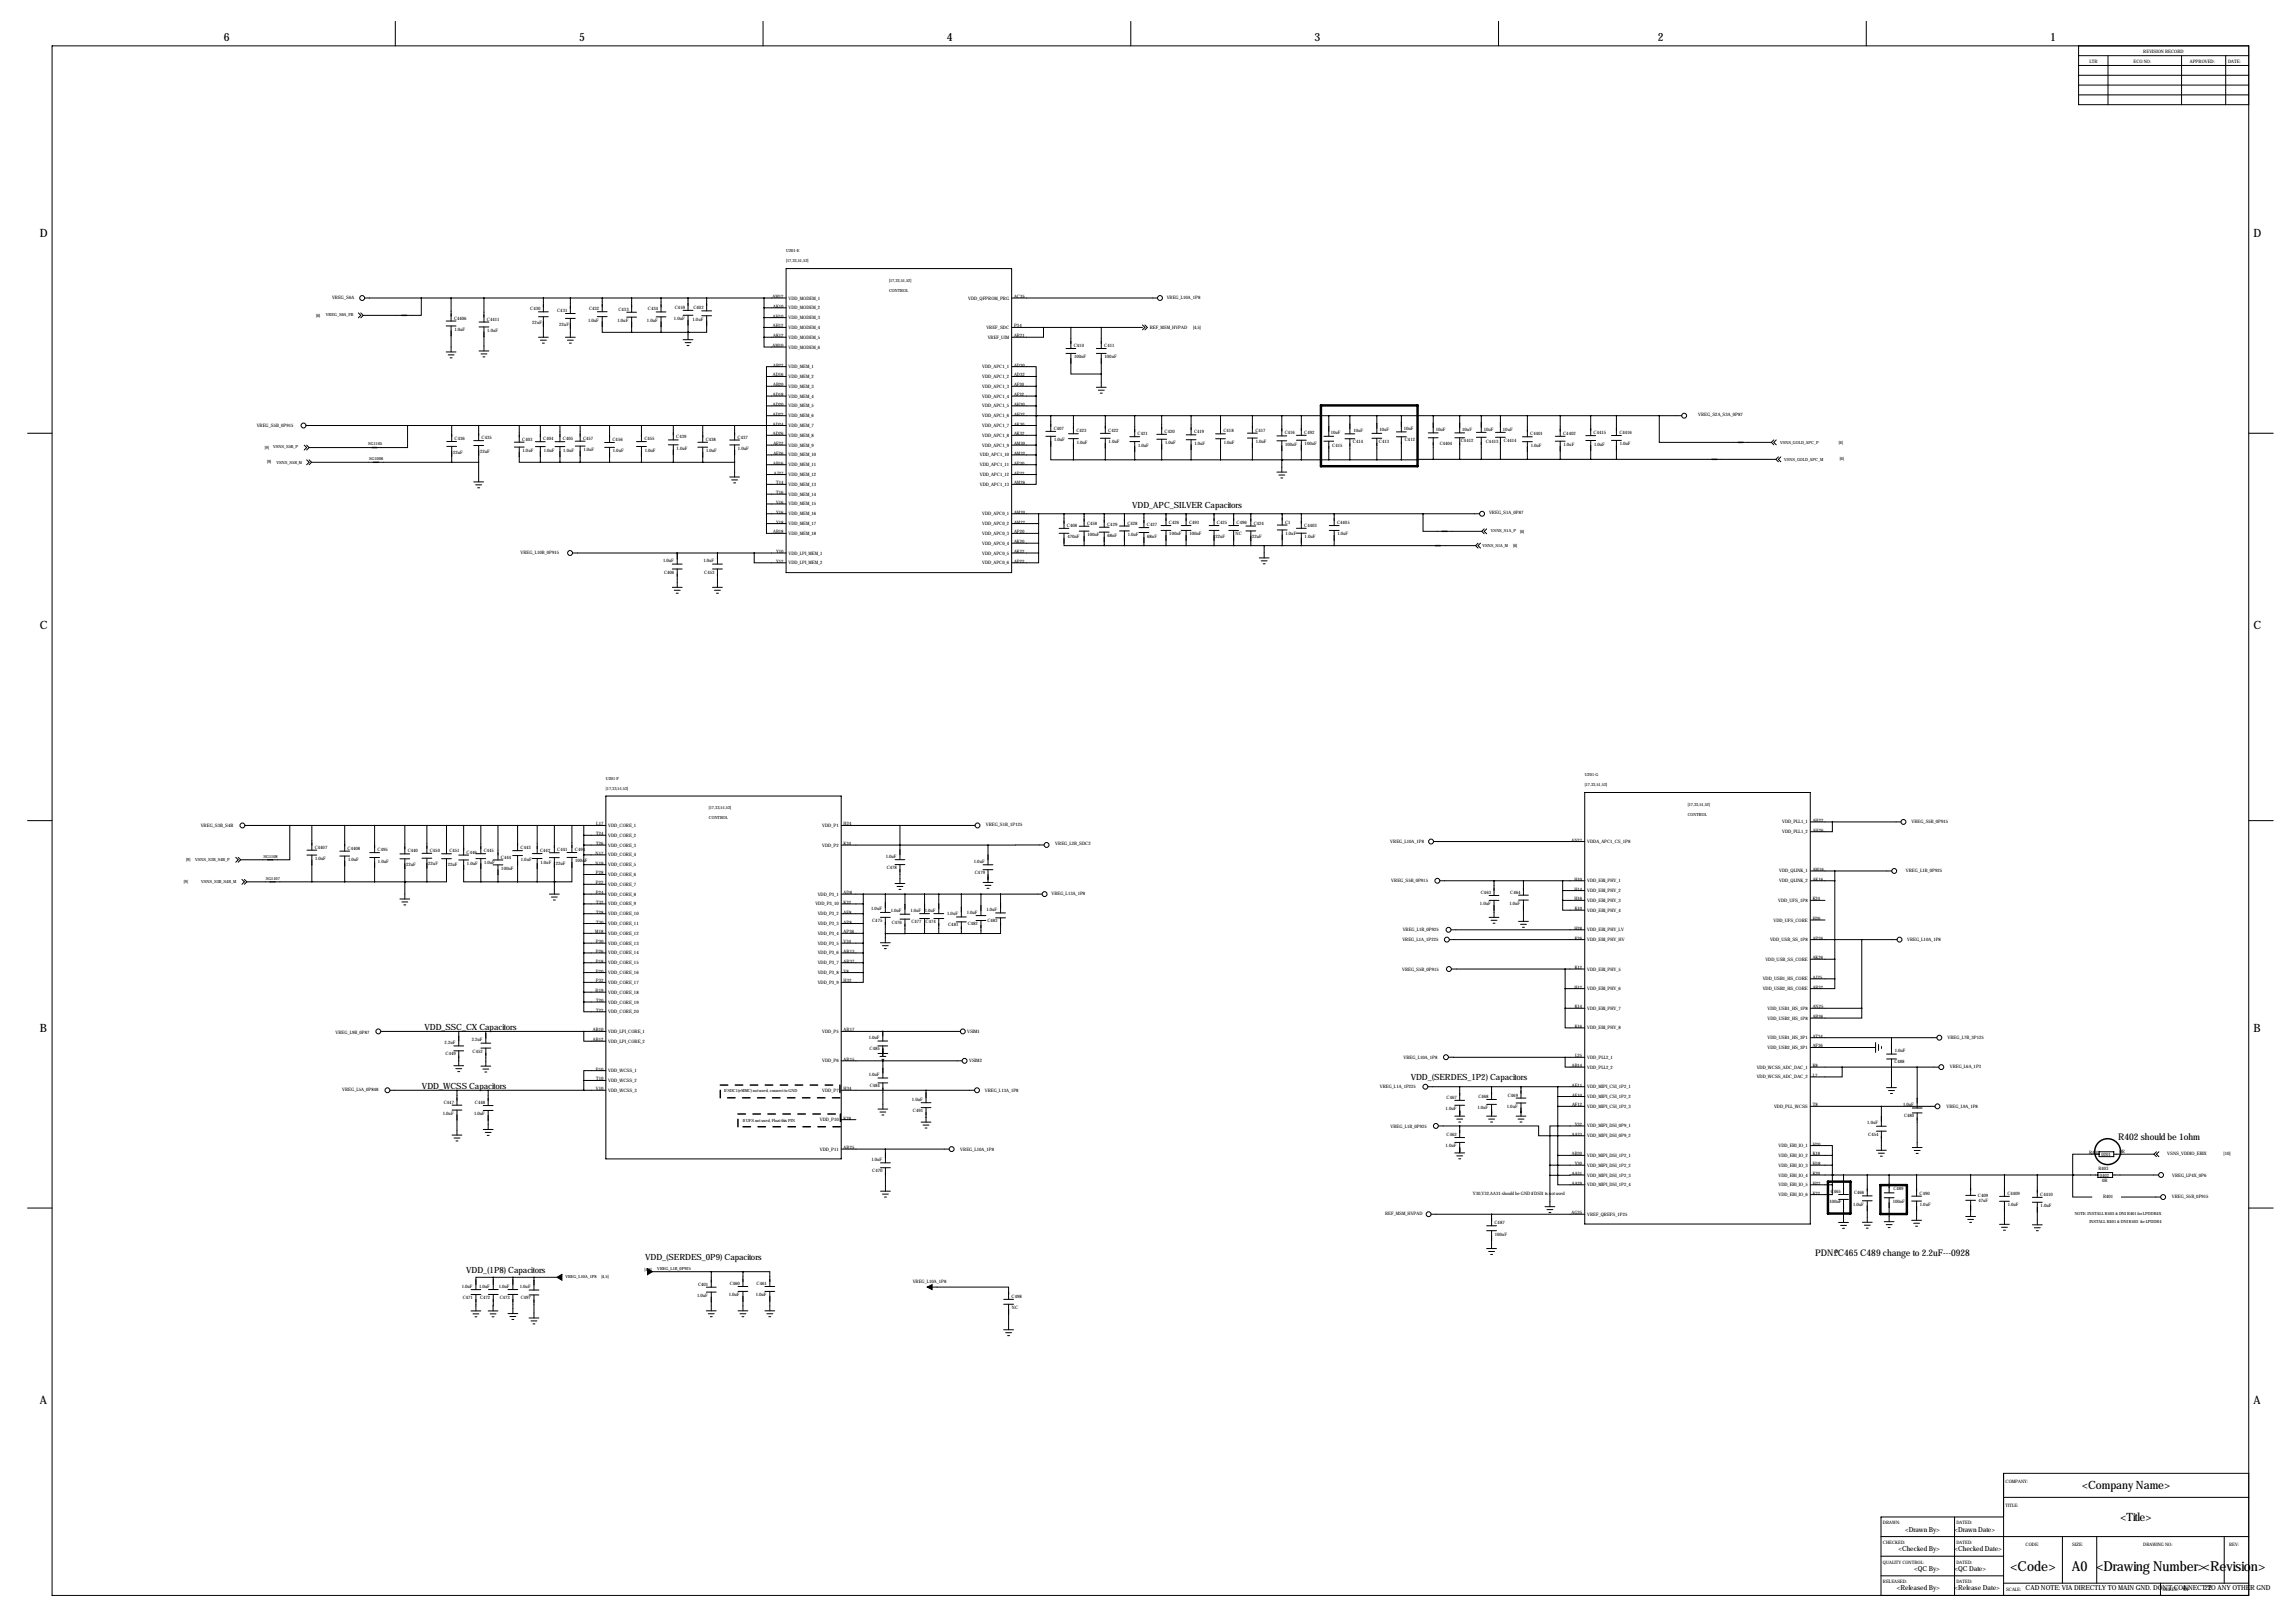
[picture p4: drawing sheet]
<svg xmlns="http://www.w3.org/2000/svg" width="1189mm" height="841mm" viewBox="0 0 1189 841" stroke-linecap="round" stroke-linejoin="round" font-family="sans-serif">
<defs><g id="words">
<g font-size="7.1">
<text x="1042" y="814">&lt;Code&gt;</text>
<text x="1073" y="814">A0 &lt;Drawing Number&gt;&lt;Revision&gt;</text>
</g>
<g font-size="5.9">
<text x="116" y="21">6</text>
<text x="300" y="21">5</text>
<text x="491" y="21">4</text>
<text x="681" y="21">3</text>
<text x="859" y="21">2</text>
<text x="1062" y="21">1</text>
<text x="21" y="123">D</text>
<text x="1167" y="123">D</text>
<text x="21" y="326">C</text>
<text x="1167" y="326">C</text>
<text x="21" y="534">B</text>
<text x="1167" y="534">B</text>
<text x="21" y="727">A</text>
<text x="1167" y="727">A</text>
<text x="1079" y="771">&lt;Company Name&gt;</text>
<text x="1098" y="788">&lt;Title&gt;</text>
</g>
<g font-size="4.7">
<text x="1097" y="591">R402 should be 1ohm</text>
<text x="940" y="650">PDN£ºC465 C489 change to 2.2uF---0928</text>
</g>
<g font-size="4.4">
<text x="586" y="263">VDD_APC_SILVER Capacitors</text>
<text x="220" y="533">VDD_SSC_CX Capacitors</text>
<text x="219" y="564">VDD_W</text>
<text x="233" y="564">CSS Capacitors</text>
<text x="731" y="560">VDD_(SERDES_1P2) Capacitors</text>
<text x="334" y="653">VDD_(SERDES_0P9) Capacitors</text>
<text x="241" y="659">VDD_(1P8) Capacitors</text>
</g>
<g font-size="3.6">
<text x="987" y="793">&lt;Drawn By&gt;</text>
<text x="1012" y="793">&lt;Drawn Date&gt;</text>
<text x="983" y="803">&lt;Checked By&gt;</text>
<text x="1012" y="803">&lt;Checked Date&gt;</text>
<text x="992" y="814">&lt;QC By&gt;</text>
<text x="1012" y="814">&lt;QC Date&gt;</text>
<text x="983" y="824">&lt;Released By&gt;</text>
<text x="1012" y="824">&lt;Release Date&gt;</text>
<text x="1049" y="824">CAD NOTE: VIA DIRECTLY TO MAIN GND. DON'T CONNECT TO ANY OTHER GND</text>
<text x="1131" y="824">4</text>
<text x="1142" y="824">22</text>
</g>
<g font-size="2.4">
<text x="1110" y="28">REVISION RECORD</text>
<text x="1082" y="33">LTR</text>
<text x="1105" y="33">ECO NO:</text>
<text x="1134" y="33">APPROVED:</text>
<text x="1154" y="33">DATE:</text>
<text x="172" y="155">VREG_S6A</text>
<text x="400" y="154">AM12</text>
<text x="408" y="155">VDD_MODEM_1</text>
<text x="502" y="155">VDD_QFPROM_PRG</text>
<text x="525" y="154">AC35</text>
<text x="604" y="155">VREG_L10A_1P8</text>
<text x="275" y="161">C430</text>
<text x="289" y="162">C431</text>
<text x="305" y="161">C432</text>
<text x="320" y="161">C433</text>
<text x="336" y="161">C434</text>
<text x="350" y="160">C459</text>
<text x="359" y="160">C402</text>
<text x="401" y="159">AK10</text>
<text x="408" y="160">VDD_MODEM_2</text>
<text x="235" y="166">C4406</text>
<text x="252" y="166">C4411</text>
<text x="276" y="168">22uF</text>
<text x="305" y="167">1.0uF</text>
<text x="320" y="167">1.0uF</text>
<text x="335" y="167">1.0uF</text>
<text x="349" y="166">1.0uF</text>
<text x="359" y="166">1.0uF</text>
<text x="400" y="165">AH10</text>
<text x="408" y="165">VDD_MODEM_3</text>
<text x="235" y="171">1.0uF</text>
<text x="252" y="172">1.0uF</text>
<text x="290" y="169">22uF</text>
<text x="400" y="170">AH12</text>
<text x="408" y="170">VDD_MODEM_4</text>
<text x="511" y="170">VREF_SDC</text>
<text x="525" y="170">P34</text>
<text x="596" y="170">REF_MSM_HVPAD</text>
<text x="618" y="170">[4,5]</text>
<text x="400" y="180">AM10</text>
<text x="401" y="175">AK12</text>
<text x="408" y="175">VDD_MODEM_5</text>
<text x="512" y="175">VREF_UIM</text>
<text x="525" y="175">AR21</text>
<text x="556" y="180">C410</text>
<text x="572" y="180">C411</text>
<text x="408" y="181">VDD_MODEM_6</text>
<text x="556" y="186">100nF</text>
<text x="572" y="186">100nF</text>
<text x="401" y="190">AB22</text>
<text x="408" y="191">VDD_MEM_1</text>
<text x="509" y="191">VDD_APC1_1</text>
<text x="525" y="190">AD30</text>
<text x="400" y="195">AD16</text>
<text x="408" y="196">VDD_MEM_2</text>
<text x="509" y="196">VDD_APC1_2</text>
<text x="525" y="195">AD32</text>
<text x="401" y="200">AB20</text>
<text x="408" y="201">VDD_MEM_3</text>
<text x="509" y="201">VDD_APC1_3</text>
<text x="525" y="200">AF30</text>
<text x="400" y="205">AD18</text>
<text x="408" y="206">VDD_MEM_4</text>
<text x="509" y="206">VDD_APC1_4</text>
<text x="525" y="205">AF32</text>
<text x="400" y="210">AD20</text>
<text x="400" y="215">AD22</text>
<text x="408" y="211">VDD_MEM_5</text>
<text x="509" y="211">VDD_APC1_5</text>
<text x="525" y="210">AH30</text>
<text x="525" y="215">AH32</text>
<text x="880" y="216">VREG_S2A_S3A_0P87</text>
<text x="133" y="221">VREG_S5B_0P915</text>
<text x="400" y="220">AD24</text>
<text x="408" y="216">VDD_MEM_6</text>
<text x="408" y="221">VDD_MEM_7</text>
<text x="509" y="216">VDD_APC1_6</text>
<text x="509" y="221">VDD_APC1_7</text>
<text x="525" y="220">AK30</text>
<text x="236" y="228">C436</text>
<text x="249" y="227">C435</text>
<text x="302" y="228">C457</text>
<text x="334" y="228">C455</text>
<text x="350" y="227">C439</text>
<text x="382" y="227">C437</text>
<text x="400" y="225">AD26</text>
<text x="408" y="226">VDD_MEM_8</text>
<text x="509" y="226">VDD_APC1_8</text>
<text x="525" y="225">AK32</text>
<text x="546" y="223">C407</text>
<text x="558" y="224">C423</text>
<text x="574" y="224">C422</text>
<text x="589" y="225">C421</text>
<text x="603" y="224">C420</text>
<text x="619" y="224">C419</text>
<text x="634" y="224">C418</text>
<text x="650" y="224">C417</text>
<text x="666" y="225">C416</text>
<text x="676" y="225">C492</text>
<text x="689" y="225">10uF</text>
<text x="701" y="224">10uF</text>
<text x="715" y="223">10uF</text>
<text x="727" y="223">10uF</text>
<text x="744" y="223">10uF</text>
<text x="757" y="223">10uF</text>
<text x="769" y="223">10uF</text>
<text x="779" y="223">10uF</text>
<text x="793" y="225">C4401</text>
<text x="810" y="225">C4402</text>
<text x="826" y="225">C4415</text>
<text x="839" y="225">C4416</text>
<text x="271" y="228">C403</text>
<text x="281" y="228">C404</text>
<text x="282" y="234">1.0uF</text>
<text x="292" y="228">C405</text>
<text x="292" y="234">1.0uF</text>
<text x="302" y="234">1.0uF</text>
<text x="317" y="228">C456</text>
<text x="334" y="234">1.0uF</text>
<text x="351" y="233">1.0uF</text>
<text x="366" y="228">C438</text>
<text x="382" y="233">1.0uF</text>
<text x="401" y="231">AF22</text>
<text x="408" y="231">VDD_MEM_9</text>
<text x="509" y="231">VDD_APC1_9</text>
<text x="525" y="231">AM30</text>
<text x="546" y="229">1.0uF</text>
<text x="558" y="230">1.0uF</text>
<text x="574" y="230">1.0uF</text>
<text x="590" y="231">1.0uF</text>
<text x="604" y="230">1.0uF</text>
<text x="619" y="230">1.0uF</text>
<text x="634" y="230">1.0uF</text>
<text x="650" y="230">1.0uF</text>
<text x="666" y="231">100nF</text>
<text x="676" y="231">100nF</text>
<text x="690" y="231">C415</text>
<text x="701" y="230">C414</text>
<text x="714" y="230">C413</text>
<text x="728" y="229">C412</text>
<text x="746" y="231">C4404</text>
<text x="757" y="229">C4412</text>
<text x="770" y="229">C4413</text>
<text x="779" y="229">C4414</text>
<text x="793" y="231">1.0uF</text>
<text x="810" y="231">1.0uF</text>
<text x="826" y="231">1.0uF</text>
<text x="839" y="231">1.0uF</text>
<text x="235" y="235">22uF</text>
<text x="249" y="234">22uF</text>
<text x="271" y="234">1.0uF</text>
<text x="318" y="234">1.0uF</text>
<text x="366" y="234">1.0uF</text>
<text x="401" y="236">AF26</text>
<text x="408" y="236">VDD_MEM_10</text>
<text x="508" y="236">VDD_APC1_10</text>
<text x="525" y="236">AM32</text>
<text x="401" y="241">AB16</text>
<text x="401" y="246">AJ27</text>
<text x="408" y="242">VDD_MEM_11</text>
<text x="508" y="242">VDD_APC1_11</text>
<text x="525" y="241">AP30</text>
<text x="525" y="246">AP32</text>
<text x="402" y="251">T14</text>
<text x="408" y="247">VDD_MEM_12</text>
<text x="408" y="252">VDD_MEM_13</text>
<text x="508" y="247">VDD_APC1_12</text>
<text x="508" y="252">VDD_APC1_13</text>
<text x="525" y="251">AM26</text>
<text x="402" y="256">T16</text>
<text x="408" y="257">VDD_MEM_14</text>
<text x="402" y="261">V16</text>
<text x="408" y="262">VDD_MEM_15</text>
<text x="402" y="266">Y16</text>
<text x="408" y="267">VDD_MEM_16</text>
<text x="509" y="267">VDD_APC0_1</text>
<text x="525" y="266">AM20</text>
<text x="771" y="266">VREG_S1A_0P87</text>
<text x="402" y="271">Y18</text>
<text x="408" y="272">VDD_MEM_17</text>
<text x="509" y="272">VDD_APC0_2</text>
<text x="525" y="271">AM22</text>
<text x="553" y="273">C408</text>
<text x="563" y="272">C458</text>
<text x="574" y="272">C429</text>
<text x="584" y="272">C428</text>
<text x="594" y="273">C427</text>
<text x="606" y="271">C426</text>
<text x="616" y="271">C493</text>
<text x="630" y="271">C425</text>
<text x="641" y="271">C496</text>
<text x="649" y="272">C424</text>
<text x="666" y="271">C1</text>
<text x="676" y="273">C4403</text>
<text x="693" y="271">C4405</text>
<text x="401" y="276">AB18</text>
<text x="408" y="277">VDD_MEM_18</text>
<text x="509" y="277">VDD_APC0_3</text>
<text x="525" y="276">AP20</text>
<text x="525" y="281">AK20</text>
<text x="553" y="279">470nF</text>
<text x="563" y="278">100nF</text>
<text x="574" y="278">68nF</text>
<text x="584" y="278">1.0uF</text>
<text x="594" y="278">68nF</text>
<text x="606" y="277">100nF</text>
<text x="616" y="277">100nF</text>
<text x="630" y="278">22uF</text>
<text x="640" y="277">NC</text>
<text x="649" y="279">22uF</text>
<text x="666" y="277">1.0uF</text>
<text x="676" y="279">1.0uF</text>
<text x="693" y="277">1.0uF</text>
<text x="270" y="287">VREG_L10B_0P915</text>
<text x="402" y="286">Y10</text>
<text x="408" y="287">VDD_LPI_MEM_1</text>
<text x="509" y="282">VDD_APC0_4</text>
<text x="509" y="287">VDD_APC0_5</text>
<text x="525" y="286">AK22</text>
<text x="344" y="291">1.0uF</text>
<text x="364" y="291">1.0uF</text>
<text x="402" y="292">Y12</text>
<text x="408" y="292">VDD_LPI_MEM_2</text>
<text x="509" y="292">VDD_APC0_6</text>
<text x="525" y="292">AP22</text>
<text x="344" y="297">C406</text>
<text x="365" y="297">C453</text>
<text x="939" y="426">AH22</text>
<text x="104" y="428">VREG_S3B_S4B</text>
<text x="309" y="428">L17</text>
<text x="315" y="428">VDD_CORE_1</text>
<text x="426" y="428">VDD_P1</text>
<text x="437" y="428">H24</text>
<text x="511" y="428">VREG_S1B_1P125</text>
<text x="923" y="427">VDD_PLL1_1</text>
<text x="923" y="432">VDD_PLL1_2</text>
<text x="939" y="431">AH26</text>
<text x="990" y="426">VREG_S5B_0P915</text>
<text x="309" y="433">T24</text>
<text x="309" y="438">T26</text>
<text x="315" y="433">VDD_CORE_2</text>
<text x="437" y="438">K34</text>
<text x="547" y="438">VREG_L2B_SDC2</text>
<text x="720" y="437">VREG_L10A_1P8</text>
<text x="814" y="436">AN27</text>
<text x="822" y="437">VDDA_APC1_CS_1P8</text>
<text x="163" y="440">C4407</text>
<text x="180" y="440">C4408</text>
<text x="196" y="441">C495</text>
<text x="211" y="442">C440</text>
<text x="223" y="441">C450</text>
<text x="233" y="441">C451</text>
<text x="242" y="442">C446</text>
<text x="251" y="441">C445</text>
<text x="270" y="440">C443</text>
<text x="280" y="441">C442</text>
<text x="289" y="441">C441</text>
<text x="298" y="441">C494</text>
<text x="308" y="443">N17</text>
<text x="315" y="439">VDD_CORE_3</text>
<text x="315" y="444">VDD_CORE_4</text>
<text x="426" y="439">VDD_P2</text>
<text x="163" y="446">1.0uF</text>
<text x="180" y="446">1.0uF</text>
<text x="196" y="447">1.0uF</text>
<text x="210" y="449">22uF</text>
<text x="222" y="448">22uF</text>
<text x="232" y="448">22uF</text>
<text x="242" y="448">1.0uF</text>
<text x="251" y="447">1.0uF</text>
<text x="259" y="445">C444</text>
<text x="270" y="446">1.0uF</text>
<text x="280" y="447">1.0uF</text>
<text x="288" y="448">22uF</text>
<text x="298" y="447">100nF</text>
<text x="308" y="448">N19</text>
<text x="315" y="449">VDD_CORE_5</text>
<text x="459" y="444">1.0uF</text>
<text x="505" y="447">1.0uF</text>
<text x="260" y="451">100nF</text>
<text x="309" y="453">P28</text>
<text x="315" y="454">VDD_CORE_6</text>
<text x="459" y="450">C478</text>
<text x="505" y="453">C479</text>
<text x="922" y="452">VDD_QLINK_1</text>
<text x="939" y="451">AM16</text>
<text x="987" y="452">VREG_L1B_0P925</text>
<text x="309" y="458">P22</text>
<text x="315" y="459">VDD_CORE_7</text>
<text x="721" y="457">VREG_S5B_0P915</text>
<text x="816" y="456">H10</text>
<text x="816" y="461">H14</text>
<text x="822" y="457">VDD_EBI_PHY_1</text>
<text x="922" y="457">VDD_QLINK_2</text>
<text x="939" y="456">AK16</text>
<text x="309" y="463">P24</text>
<text x="315" y="464">VDD_CORE_8</text>
<text x="424" y="464">VDD_P3_1</text>
<text x="437" y="463">AD8</text>
<text x="545" y="464">VREG_L13A_1P8</text>
<text x="767" y="463">C463</text>
<text x="782" y="463">C464</text>
<text x="816" y="466">H16</text>
<text x="822" y="462">VDD_EBI_PHY_2</text>
<text x="822" y="467">VDD_EBI_PHY_3</text>
<text x="921" y="467">VDD_UFS_1P8</text>
<text x="939" y="466">K24</text>
<text x="309" y="468">T32</text>
<text x="309" y="473">T28</text>
<text x="315" y="469">VDD_CORE_9</text>
<text x="422" y="469">VDD_P3_10</text>
<text x="437" y="468">K32</text>
<text x="437" y="473">AF8</text>
<text x="451" y="472">1.0uF</text>
<text x="461" y="473">1.0uF</text>
<text x="472" y="472">1.0uF</text>
<text x="479" y="472">1.0uF</text>
<text x="491" y="474">1.0uF</text>
<text x="501" y="473">1.0uF</text>
<text x="511" y="472">1.0uF</text>
<text x="767" y="469">1.0uF</text>
<text x="782" y="469">1.0uF</text>
<text x="816" y="471">K10</text>
<text x="822" y="472">VDD_EBI_PHY_4</text>
<text x="309" y="478">T30</text>
<text x="315" y="474">VDD_CORE_10</text>
<text x="315" y="479">VDD_CORE_11</text>
<text x="424" y="474">VDD_P3_2</text>
<text x="424" y="479">VDD_P3_3</text>
<text x="437" y="478">AP8</text>
<text x="452" y="478">C475</text>
<text x="462" y="478">C476</text>
<text x="472" y="478">C477</text>
<text x="479" y="478">C474</text>
<text x="491" y="480">C481</text>
<text x="501" y="479">C482</text>
<text x="511" y="478">C483</text>
<text x="919" y="477">VDD_UFS_CORE</text>
<text x="939" y="477">H26</text>
<text x="308" y="483">M18</text>
<text x="315" y="484">VDD_CORE_12</text>
<text x="424" y="484">VDD_P3_4</text>
<text x="437" y="483">AP36</text>
<text x="727" y="482">VREG_L1B_0P925</text>
<text x="816" y="482">H28</text>
<text x="822" y="482">VDD_EBI_PHY_LV</text>
<text x="309" y="489">P30</text>
<text x="315" y="489">VDD_CORE_13</text>
<text x="424" y="489">VDD_P3_5</text>
<text x="437" y="489">V34</text>
<text x="726" y="488">VREG_L1A_1P225</text>
<text x="816" y="487">K26</text>
<text x="822" y="487">VDD_EBI_PHY_HV</text>
<text x="917" y="487">VDD_USB_SS_1P8</text>
<text x="939" y="487">AP26</text>
<text x="988" y="487">VREG_L10A_1P8</text>
<text x="309" y="494">P26</text>
<text x="315" y="494">VDD_CORE_14</text>
<text x="424" y="494">VDD_P3_6</text>
<text x="437" y="494">AR13</text>
<text x="914" y="498">VDD_USB_SS_CORE</text>
<text x="939" y="497">AK26</text>
<text x="309" y="499">P18</text>
<text x="309" y="504">P20</text>
<text x="315" y="499">VDD_CORE_15</text>
<text x="424" y="499">VDD_P3_7</text>
<text x="437" y="499">AR37</text>
<text x="437" y="504">Y8</text>
<text x="726" y="503">VREG_S5B_0P915</text>
<text x="816" y="502">K12</text>
<text x="822" y="503">VDD_EBI_PHY_5</text>
<text x="309" y="509">P32</text>
<text x="315" y="505">VDD_CORE_16</text>
<text x="315" y="510">VDD_CORE_17</text>
<text x="424" y="505">VDD_P3_8</text>
<text x="424" y="510">VDD_P3_9</text>
<text x="437" y="509">H32</text>
<text x="913" y="508">VDD_USB1_HS_CORE</text>
<text x="939" y="507">AJ25</text>
<text x="308" y="514">R19</text>
<text x="315" y="515">VDD_CORE_18</text>
<text x="816" y="512">H12</text>
<text x="822" y="513">VDD_EBI_PHY_6</text>
<text x="913" y="513">VDD_USB2_HS_CORE</text>
<text x="939" y="512">AB32</text>
<text x="309" y="519">T20</text>
<text x="315" y="520">VDD_CORE_19</text>
<text x="309" y="524">T22</text>
<text x="315" y="525">VDD_CORE_20</text>
<text x="816" y="522">K14</text>
<text x="822" y="523">VDD_EBI_PHY_7</text>
<text x="916" y="523">VDD_USB1_HS_1P8</text>
<text x="939" y="522">AN25</text>
<text x="939" y="527">AB36</text>
<text x="816" y="532">K16</text>
<text x="822" y="533">VDD_EBI_PHY_8</text>
<text x="916" y="528">VDD_USB2_HS_1P8</text>
<text x="174" y="535">VREG_L9B_0P87</text>
<text x="244" y="539">2.2uF</text>
<text x="307" y="534">AB10</text>
<text x="307" y="539">AB12</text>
<text x="315" y="535">VDD_LPI_CORE_1</text>
<text x="426" y="535">VDD_P5</text>
<text x="437" y="534">AR17</text>
<text x="450" y="538">1.0uF</text>
<text x="501" y="535">VSIM1</text>
<text x="916" y="538">VDD_USB1_HS_3P1</text>
<text x="939" y="537">AT34</text>
<text x="1009" y="538">VREG_L7B_3P125</text>
<text x="230" y="541">2.2uF</text>
<text x="245" y="545">C452</text>
<text x="315" y="540">VDD_LPI_CORE_2</text>
<text x="450" y="544">C485</text>
<text x="916" y="543">VDD_USB2_HS_3P1</text>
<text x="939" y="543">AF36</text>
<text x="982" y="545">1.0uF</text>
<text x="231" y="547">C449</text>
<text x="426" y="550">VDD_P6</text>
<text x="437" y="549">AR15</text>
<text x="502" y="550">VSIM2</text>
<text x="727" y="549">VREG_L10A_1P8</text>
<text x="816" y="548">L25</text>
<text x="822" y="548">VDD_PLL2_1</text>
<text x="981" y="551">C488</text>
<text x="309" y="555">P10</text>
<text x="315" y="555">VDD_W</text>
<text x="323" y="555">CSS_1</text>
<text x="450" y="557">1.0uF</text>
<text x="814" y="553">AB14</text>
<text x="822" y="554">VDD_PLL2_2</text>
<text x="910" y="554">VDD_W</text>
<text x="918" y="554">CSS_ADC_DAC_1</text>
<text x="939" y="553">K8</text>
<text x="939" y="558">L7</text>
<text x="1010" y="553">VREG_L6A_1P3</text>
<text x="309" y="560">T10</text>
<text x="315" y="560">VDD_W</text>
<text x="323" y="560">CSS_2</text>
<text x="451" y="563">C484</text>
<text x="715" y="564">VREG_L1A_1P225</text>
<text x="814" y="563">AE11</text>
<text x="822" y="564">VDD_MIPI_CSI_1P2_1</text>
<text x="910" y="559">VDD_W</text>
<text x="918" y="559">CSS_ADC_DAC_2</text>
<text x="177" y="565">VREG_L5A_0P848</text>
<text x="309" y="565">V10</text>
<text x="315" y="566">VDD_W</text>
<text x="323" y="566">CSS_3</text>
<text x="426" y="566">VDD_P7</text>
<text x="437" y="565">H34</text>
<text x="510" y="566">VREG_L13A_1P8</text>
<text x="749" y="569">C467</text>
<text x="766" y="569">C468</text>
<text x="781" y="568">C469</text>
<text x="814" y="568">AF10</text>
<text x="822" y="569">VDD_MIPI_CSI_1P2_2</text>
<text x="230" y="572">C447</text>
<text x="246" y="572">C448</text>
<text x="472" y="570">1.0uF</text>
<text x="749" y="575">1.0uF</text>
<text x="765" y="575">1.0uF</text>
<text x="781" y="574">1.0uF</text>
<text x="814" y="573">AF12</text>
<text x="822" y="574">VDD_MIPI_CSI_1P2_3</text>
<text x="919" y="574">VDD_PLL_W</text>
<text x="932" y="574">CSS</text>
<text x="939" y="573">T8</text>
<text x="986" y="573">1.0uF</text>
<text x="1008" y="574">VREG_L9A_1P8</text>
<text x="229" y="578">1.0uF</text>
<text x="246" y="578">1.0uF</text>
<text x="425" y="581">VDD_P10</text>
<text x="437" y="580">K28</text>
<text x="473" y="576">C491</text>
<text x="986" y="579">C480</text>
<text x="720" y="584">VREG_L1B_0P925</text>
<text x="816" y="583">Y32</text>
<text x="822" y="584">VDD_MIPI_DSI_0P9_1</text>
<text x="967" y="582">1.0uF</text>
<text x="749" y="588">C462</text>
<text x="814" y="588">AA33</text>
<text x="822" y="589">VDD_MIPI_DSI_0P9_2</text>
<text x="939" y="593">H20</text>
<text x="968" y="588">C454</text>
<text x="425" y="596">VDD_P11</text>
<text x="437" y="595">AR25</text>
<text x="497" y="596">VREG_L10A_1P8</text>
<text x="749" y="594">1.0uF</text>
<text x="814" y="598">AB30</text>
<text x="822" y="599">VDD_MIPI_DSI_1P2_1</text>
<text x="921" y="594">VDD_EBI_IO_1</text>
<text x="921" y="599">VDD_EBI_IO_2</text>
<text x="939" y="598">K18</text>
<text x="1082" y="598">R402</text>
<text x="1089" y="599">0201</text>
<text x="1098" y="597">0R</text>
<text x="1123" y="598">VSNS_VDDIO_EBIX</text>
<text x="1152" y="598">[10]</text>
<text x="451" y="601">1.0uF</text>
<text x="816" y="604">Y30</text>
<text x="822" y="604">VDD_MIPI_DSI_1P2_2</text>
<text x="921" y="604">VDD_EBI_IO_3</text>
<text x="939" y="604">H18</text>
<text x="452" y="607">C470</text>
<text x="814" y="609">AA31</text>
<text x="822" y="609">VDD_MIPI_DSI_1P2_3</text>
<text x="921" y="609">VDD_EBI_IO_4</text>
<text x="939" y="609">K20</text>
<text x="1087" y="606">R403</text>
<text x="1125" y="610">VREG_LP4X_0P6</text>
<text x="814" y="614">AA29</text>
<text x="822" y="614">VDD_MIPI_DSI_1P2_4</text>
<text x="921" y="614">VDD_EBI_IO_5</text>
<text x="939" y="614">H22</text>
<text x="948" y="618">C465</text>
<text x="981" y="617">C489</text>
<text x="1089" y="612">0R</text>
<text x="763" y="619">Y30,Y32,AA31 should be GND if DSI1 is not used</text>
<text x="921" y="620">VDD_EBI_IO_6</text>
<text x="939" y="619">K22</text>
<text x="948" y="623">100nF</text>
<text x="960" y="619">C466</text>
<text x="980" y="623">100nF</text>
<text x="994" y="619">C490</text>
<text x="1025" y="620">C409</text>
<text x="1025" y="623">47uF</text>
<text x="1040" y="619">C4409</text>
<text x="1057" y="619">C4410</text>
<text x="1089" y="620">R401</text>
<text x="1125" y="621">VREG_S5B_0P915</text>
<text x="717" y="629">REF_MSM_HVPAD</text>
<text x="814" y="629">AG35</text>
<text x="822" y="630">VREF_QREFS_1P25</text>
<text x="960" y="625">1.0uF</text>
<text x="995" y="625">1.0uF</text>
<text x="1040" y="625">1.0uF</text>
<text x="1057" y="625">1.0uF</text>
<text x="774" y="634">C487</text>
<text x="774" y="640">100nF</text>
<text x="362" y="666">C401</text>
<text x="378" y="666">C460</text>
<text x="392" y="666">C461</text>
<text x="473" y="665">VREG_L10A_1P8</text>
<text x="239" y="667">1.0uF</text>
<text x="248" y="667">1.0uF</text>
<text x="258" y="667">1.0uF</text>
<text x="269" y="667">1.0uF</text>
<text x="361" y="672">1.0uF</text>
<text x="378" y="672">1.0uF</text>
<text x="391" y="672">1.0uF</text>
<text x="240" y="673">C471</text>
<text x="249" y="673">C472</text>
<text x="259" y="673">C473</text>
<text x="270" y="673">C497</text>
<text x="524" y="672">C498</text>
<text x="524" y="678">NC</text>
<text x="1039" y="768">COMPANY:</text>
<text x="1039" y="781">TITLE:</text>
<text x="975" y="790">DRAW</text>
<text x="982" y="790">N:</text>
<text x="1014" y="790">DATED:</text>
<text x="975" y="800">CHECKED:</text>
<text x="1014" y="800">DATED:</text>
<text x="1049" y="801">CODE:</text>
<text x="1073" y="801">SIZE:</text>
<text x="1110" y="801">DRAW</text>
<text x="1117" y="801">ING NO:</text>
<text x="1155" y="801">REV:</text>
<text x="975" y="810">QUALITY CONTROL:</text>
<text x="1014" y="810">DATED:</text>
<text x="975" y="820">RELEASED:</text>
<text x="1014" y="820">DATED:</text>
<text x="1039" y="824">SCALE:</text>
<text x="1120" y="824">SHEET:</text>
<text x="1131" y="824">OF</text>
</g>
<text font-size="2.3" x="1088" y="610">0402</text>
<g font-size="2.2">
<text x="407" y="131">U201-E</text>
<text x="407" y="136">[17,33,51,52]</text>
<text x="461" y="146">[17,33,51,52]</text>
<text x="461" y="151">CONTROL</text>
<text x="164" y="164">[6]</text>
<text x="169" y="164">VREG_S6A_FB</text>
<text x="137" y="232">[9]</text>
<text x="141" y="232">VSNS_S5B_P</text>
<text x="191" y="230">SG1105</text>
<text x="922" y="230">VSNS_GOLD_APC_P</text>
<text x="953" y="230">[6]</text>
<text x="191" y="238">SG1006</text>
<text x="924" y="239">VSNS_GOLD_APC_M</text>
<text x="953" y="238">[6]</text>
<text x="138" y="240">[9]</text>
<text x="143" y="240">VSNS_S5B_M</text>
<text x="772" y="276">VSNS_S1A_P</text>
<text x="787" y="276">[6]</text>
<text x="768" y="284">VSNS_S1A_M</text>
<text x="784" y="284">[6]</text>
<text x="314" y="404">U201-F</text>
<text x="821" y="402">U201-G</text>
<text x="821" y="407">[17,33,51,52]</text>
<text x="314" y="409">[17,33,51,52]</text>
<text x="367" y="419">[17,33,51,52]</text>
<text x="874" y="417">[17,33,51,52]</text>
<text x="367" y="424">CONTROL</text>
<text x="874" y="422">CONTROL</text>
<text x="96" y="446">[9]</text>
<text x="101" y="446">VSNS_S3B_S4B_P</text>
<text x="136" y="444">SG1108</text>
<text x="138" y="456">SG1107</text>
<text x="95" y="457">[9]</text>
<text x="104" y="457">VSNS_S3B_S4B_M</text>
<text x="375" y="566">If SDC1(eMMC) not used, connect to GND</text>
<text x="385" y="581">If UFS not used, Float this PIN</text>
<text x="1075" y="630">NOTE: INSTALL R403 &amp; DNI R401 for LPDDR4X</text>
<text x="1082" y="633">INSTALL R401 &amp; DNI R403 for LPDDR4</text>
<text x="334" y="658">[4,8]</text>
<text x="341" y="658">VREG_L1B_0P925</text>
<text x="293" y="662">VREG_L10A_1P8</text>
<text x="312" y="662">[4,5]</text>
</g>
</g></defs>
<g fill="none" stroke="#000" stroke-width=".52">
<path d="M205 11v13M395 11v13M586 11v13M776 11v13M967 11v13M27 24h1138v802h-1138zM1077 24v30h88M1077 39h88M1077 29h88M1077 34h88M1092 29v25M1130 29v25"/>
<path d="M1153 29v25M1077 44h88M1077 49h88M407 139h117v158h-117zM189 154h218M218 154v9h-7M234 154v12M251 154v13M281 154v8M295 154v8M312 154v7M327 154v8"/>
<path d="M342 154v8M356 154v7M366 154v7M396 159h11M396 154v21M524 154h76M186 162l1 1-1 2M187 162l1 1M188 163h20M188 163l-1 2M231 166h5M231 169h5"/>
<path d="M234 169v13M248 167h5M248 169h5M251 169v13M279 162h5M279 164h5M279 175h5M280 176h3M281 178h1M281 164v11M293 162h5M293 165h5"/>
<path d="M293 175h5M294 176h3M295 178h1M295 165v10M309 164h6M309 161h6M312 164v8h15M325 164h5M325 162h5M327 164v8M327 172h29M340 162h5"/>
<path d="M340 164h5M342 164v8M354 161h5M354 163h5M354 176h5M355 177h3M356 179h1M356 172h.1M356 163v13M364 161h5M364 164h5M366 164v8h-10"/>
<path d="M396 175v5h11M396 170h11M396 175h11M396 165h11M524 170h68M541 170v5h-17M555 170v11M570 170v11M592 168l1 2-1 1M593 168l1 2-1 1M231 182h5M232 184h3"/>
<path d="M233 185h1M248 182h5M249 183h3M250 185h1M397 195h10M397 195v76M407 190h-10v5M524 190h13v5M524 195h13M537 195v51M552 181h5M552 183h5"/>
<path d="M555 183v11h15M568 181h5M568 183h5M570 183v18M397 200h10M397 210h10M397 215h10M397 205h10M524 200h13M524 210h13M524 215h347M524 205h13"/>
<path d="M537 215h.1M544 215v8M556 215v10M568 201h5M569 202h3M570 204h1M573 215v9M588 215v11M602 215v10M617 215v10M632 215v10M649 215v9"/>
<path d="M664 215v11M674 215v10M688 215v11M699 215v10M713 215v9M726 215v9M742 215v9M756 215v9M767 215v9M777 215v9M791 215v11M808 215v11"/>
<path d="M824 215v11M837 215v11M860 215v14h40M14 224h13M158 231l1 1-1 1M158 220h249M159 231l1 1M159 238l1 1-1 2M160 232h33M160 232l-1 1M160 238l1 1M161 239h32"/>
<path d="M161 239l-1 2M196 239h52M211 220v12h-16M231 229h6M231 231h6M234 220v9M234 231v8M245 228h5M245 231h5M248 220v8M248 231v19M266 229h6"/>
<path d="M266 232h6M269 220v9M269 232v7h11M277 229h5M277 231h5M280 220v9M280 231v8M280 239h101M288 229h5M288 231h5M290 220v9M290 231v8"/>
<path d="M298 229h5M298 231h5M301 220v9M301 231v8M313 229h5M313 232h5M316 220v9M316 232v7M330 231h5M330 229h5M332 220v9M332 231v8"/>
<path d="M346 230h5M346 228h5M349 220v8M349 230v9M361 229h6M361 232h6M364 220v9M364 232v7M378 228h5M378 230h5M381 220v8M381 230v17"/>
<path d="M397 220h.1M397 225h10M397 231h10M397 236h10M524 220h13M524 225h13M524 231h13M524 236h13M542 223h5M542 226h5M544 226v12h12M554 225h5"/>
<path d="M554 227h5M556 227v11M556 238h170M570 224h5M570 227h5M573 227v11M585 226h5M585 229h5M588 229v9M599 225h5M599 228h5M602 228v10"/>
<path d="M614 225h6M614 228h6M617 228v10M630 227h5M630 225h5M632 227v11M646 224h5M646 227h5M649 227v11M661 226h6M661 228h6M664 238h.1"/>
<path d="M664 228v17M672 228h5M672 225h5M674 228v10M686 229h5M686 226h5M688 229v9M697 227h5M697 225h5M699 227v11M711 224h5M711 227h5"/>
<path d="M713 227v11M723 226h5M723 224h5M726 226v12M740 227h5M740 224h5M742 238h-16M742 238h145M742 227v11M754 227h5M754 224h5M756 227v11"/>
<path d="M765 226h5M765 224h5M767 226v12M775 226h5M775 224h5M777 226v12M789 226h5M789 229h5M791 229v9M806 229h5M806 226h5M808 229v9"/>
<path d="M821 228h6M821 226h6M824 228v10M835 228h5M835 226h5M837 228v10M889 238h31M903 229h15M918 229l1 1M919 228l-1 1M920 238l1 1M920 228l-1 1 1 1"/>
<path d="M921 237l-1 1M923 237l-2 1 2 1M1165 224h13M245 250h5M246 251h3M247 253h1M378 247h5M379 249h3M380 250h1M397 241h10M397 246h10M397 251h10"/>
<path d="M397 256h10M524 241h13M524 246h13M537 246v5h-13M661 245h6M662 246h4M663 248h2M397 271v5h10M397 261h10M397 266h10M397 271h10M524 266h242"/>
<path d="M524 271h14M524 276h14M538 266v20M549 276h5M549 274h5M551 276v7h11M551 266v8M559 275h5M559 273h5M562 266v7M562 275v8M569 273h6"/>
<path d="M569 276h6M572 276v7M572 266v7M580 272h5M580 275h5M582 266v6M582 275v8M590 273h5M590 276h5M593 266v7M593 276v7M601 272h6"/>
<path d="M601 275h6M604 266v6M604 275v8M612 272h5M612 275h5M614 266v6M614 275v8M626 272h5M626 275h5M629 266v6M629 275v8M637 272h5"/>
<path d="M637 275h5M639 266v6M639 275v8M645 272h5M645 275h5M648 266v6M648 275v8M662 272h5M662 275h5M664 266v6M664 275v8M672 276h5"/>
<path d="M672 274h5M674 266v8M674 276v7M689 272h5M689 275h5M691 266v6M691 275v8M737 266v9h10M750 275h18M768 275l1 1M769 274l-1 1M770 274l-1 1 1 1"/>
<path d="M297 286h110M348 295h5M348 292h5M351 286v6M351 295v9M369 295h5M369 292h5M372 286v6M372 295v9M391 286v6h16M524 286h14M524 281h14"/>
<path d="M538 286v6h-14M562 283h182M652 289h5M653 291h3M654 292h1M655 283v6M746 283h18M764 283l2 1M766 281l-2 2M767 281l-1 2 1 1M348 304h5M349 306h3"/>
<path d="M350 307h1M369 304h5M370 306h3M371 307h1M314 412h122v188h-122zM821 410h117v224h-117zM14 425h13M127 428h187M150 428v17h-9M162 428v12M179 428v13M194 428v14"/>
<path d="M210 428v14M221 428v14M231 428v14M240 428v15M249 428v14M258 428v17M268 428v13M278 428v14M287 428v14M296 428v14M302 433h12M302 438h12"/>
<path d="M302 428v91M436 428h69M436 438h76M466 428v17M512 438v10M541 438h-29M743 436h78M938 426h47M949 426v5h-11M1165 425h13M122 444l1 1-1 2M123 444l2 1"/>
<path d="M125 445h14M125 445l-2 2M125 456l2 1-2 1M127 456l1 1M128 457h12M128 457l-1 1M142 457h79M159 443h5M159 440h5M162 443v14M176 441h5M176 443h5"/>
<path d="M179 443v14M192 442h5M192 444h5M194 444v13M207 442h5M207 445h5M210 457h.1M210 445v21M219 445h5M219 442h5M221 445v12M229 442h5"/>
<path d="M229 445h5M231 445v12h-10M238 443h5M238 445h5M240 445v12h9M247 442h5M247 445h5M249 445v12M249 457h38M255 445h6M255 448h6M258 448v9"/>
<path d="M266 441h5M266 443h5M268 443v14M276 442h5M276 445h5M278 445v12M285 442h5M285 444h5M287 457h.1M287 444v19M294 442h5M294 444h5"/>
<path d="M296 444v13h-9M302 448h12M302 453h12M302 443h12M302 458h12M464 448h5M464 445h5M464 458h5M465 459h3M466 448v10M509 448h5M509 450h5"/>
<path d="M509 457h5M510 459h3M512 450v7M746 456h75M774 456v8M789 456v8M809 456v10M938 456h12M938 451h42M950 451v56M207 466h5M208 467h3"/>
<path d="M209 469h1M285 463h5M286 465h3M287 466h1M302 468h12M302 473h12M302 463h12M302 478h12M436 468h11M436 473h11M436 463h104M436 478h11"/>
<path d="M447 463v41M456 475h5M456 473h5M459 463v10M459 475v13M466 461h1M466 476h5M466 474h5M469 463v11M469 476v8M476 473h5M476 476h5"/>
<path d="M479 463v10M479 476v8M484 473h5M484 476h5M486 463v10M486 476v8M495 478h6M495 475h6M498 463v12M498 478v6M506 477h5M506 474h5"/>
<path d="M508 463v11M508 477v7M511 460h1M516 475h5M516 473h5M518 475v9h-10M518 463v10M771 466h5M771 475h5M771 464h5M772 477h3M773 478h1"/>
<path d="M774 466v9M787 464h5M787 466h5M787 477h5M788 479h3M789 466v11M809 466v5h12M809 461h12M809 466h12M938 466h7M938 477h7M302 483h12"/>
<path d="M302 489h12M302 494h12M302 499h12M436 483h11M436 489h11M436 494h11M436 499h11M456 488h5M457 490h3M458 491h1M459 484h10M479 484h-10"/>
<path d="M479 484h19M498 484h10M751 487h70M752 482h69M789 480h1M938 487h45M938 497h12M964 487v35M302 519v5h12M302 504h12M302 509h12M302 514h12"/>
<path d="M302 519h12M436 504h11M447 504v5h-11M752 502h69M811 512h10M811 502v20M938 507h12M950 507v5h-12M197 534h117M238 534v8M252 534v6M302 534v5h12"/>
<path d="M436 534h61M455 539h5M457 534v5M457 534h.1M811 522v10h10M811 522h10M938 522h26M938 537h65M964 522v5h-26M980 537v9M235 542h5M235 544h5"/>
<path d="M235 552h5M236 554h3M237 555h1M238 544v8M249 543h5M249 540h5M249 552h5M250 554h3M251 555h1M252 543v9M302 560h12M302 560v5"/>
<path d="M314 555h-12v5M436 549h62M455 542h5M455 558h5M455 546h5M456 547h3M457 549h1M457 542v5v-4M457 549v9M750 548h61M811 548v5h10M811 548h10"/>
<path d="M938 553h66M938 543h34M954 553v5h-16M972 540v5M973 541v3M975 542v1M977 549h5M977 546h5M980 549v14M993 553v21M202 565h112M234 572h5"/>
<path d="M234 575h5M237 565v7M237 575v13M250 573h5M250 575h5M253 565v8M253 575v10M436 565h69M436 580h7M455 561h5M455 574h5M456 576h3"/>
<path d="M457 578h1M457 561v13M477 574h5M477 571h5M480 565v6M480 574v7M740 563h81M754 570h5M754 572h5M754 578h5M755 580h3M756 563v7"/>
<path d="M756 572v6M770 569h5M770 572h5M770 578h5M771 580h3M773 563v6M773 572v6M785 569h5M785 571h5M785 578h5M786 580h3M788 563v6"/>
<path d="M788 571v7M807 568h14M807 573h14M807 563v35M938 573h64M975 573v10M977 563h5M978 565h3M979 566h1M991 576h5M991 574h5M993 576v18"/>
<path d="M234 588h5M235 589h3M236 591h1M250 585h5M251 587h3M252 588h1M436 595h56M459 595v7M477 581h5M478 583h3M479 584h1M745 583h11"/>
<path d="M754 589h5M754 592h5M754 597h5M755 599h3M756 581h1M756 583h41v5h24M756 583v6M756 592v5M772 581h1M787 581h1M807 598v16h14M807 598h14"/>
<path d="M821 583h-18v21M938 593h11v5M938 598h11M949 598v16M972 586h5M972 583h5M972 596h5M973 597h3M974 599h1M975 586v10M991 594h5M992 596h3"/>
<path d="M993 597h1M1087 598h-13v11M1087 597h8v2h-8zM1095 598h21M1116 598l1 1M1117 597l-1 1M1118 597l-1 1 1 1M456 605h5M456 602h5M456 617h5M457 619h3M459 605v12"/>
<path d="M756 600h1M803 604h18M803 604v21M821 609h-18M938 604h11M938 614h11M938 609h149M949 609h.1M949 614v5h-11M952 619h6M955 609v10M965 619h5"/>
<path d="M967 609v10M976 618h5M979 609v9M990 620h5M993 609v11M1018 619h5M1021 609v10M1036 620h5M1038 609v11M1055 609v11M1074 609h.1M1074 609v11h10"/>
<path d="M1087 607h7v3h-7zM1094 609h24M14 626h13M458 620h1M741 629h80M770 635h5M770 637h5M773 629v6M773 637v10M800 625h5M801 627h3M802 628h1"/>
<path d="M952 621h6M952 633h6M953 635h4M954 636h1M955 621v12M965 622h5M965 633h5M966 635h3M967 636h1M967 622v11M976 620h5M976 633h5"/>
<path d="M977 634h3M978 636h1M979 620v13M990 622h5M990 632h5M991 634h3M992 635h1M993 622v10M1018 622h5M1018 630h5M1019 632h3M1020 633h1"/>
<path d="M1021 622v8M1036 622h5M1036 634h5M1037 636h3M1038 637h1M1038 622v12M1053 620h5M1053 623h5M1053 634h5M1054 636h3M1055 637h1M1055 623v11"/>
<path d="M1099 620h20M1165 626h13M338 659h47M368 659v8M385 659h14v7M385 659v7M770 647h5M771 648h3M772 650h1M244 668h5M244 671h5M244 679h5"/>
<path d="M247 671v8M253 679h5M253 670h5M253 668h5M256 670l-1 9M256 662h-9v6M256 662v6M256 662h33M263 670h5M263 668h5M266 662v6M266 670v10"/>
<path d="M274 671h5M274 668h5M277 662v6M277 671v12M366 667h5M366 669h5M366 679h5M368 669v10M382 666h5M382 669h5M382 679h5M385 669v10"/>
<path d="M396 666h5M396 669h5M396 679h5M399 669v10M480 667h42v6M520 673h5M520 676h5M522 676v13M245 681h3M246 682h1M254 681h3M255 682h1"/>
<path d="M263 680h5M264 682h3M265 683h1M274 683h5M275 684h3M276 686h1M367 680h3M368 682h1M383 680h3M384 682h1M397 680h3M398 682h1"/>
<path d="M520 689h5M521 690h3M522 692h1M1038 776h127M1165 763h-127v63M974 796h191M1012 786v40M1038 786h-64v40M1068 796v24M1086 796v24M1152 796v24M974 806h64"/>
<path d="M974 816h64M1038 820h127M1119 820v6"/>
<circle cx="188" cy="154" r="1.3"/>
<circle cx="601" cy="154" r="1.3"/>
<circle cx="872" cy="215" r="1.3"/>
<circle cx="157" cy="220" r="1.3"/>
<circle cx="768" cy="266" r="1.3"/>
<circle cx="295" cy="286" r="1.3"/>
<circle cx="126" cy="428" r="1.3"/>
<circle cx="506" cy="428" r="1.3"/>
<circle cx="542" cy="438" r="1.3"/>
<circle cx="741" cy="436" r="1.3"/>
<circle cx="986" cy="426" r="1.3"/>
<circle cx="745" cy="456" r="1.3"/>
<circle cx="981" cy="451" r="1.3"/>
<circle cx="541" cy="463" r="1.3"/>
<circle cx="750" cy="487" r="1.3"/>
<circle cx="750" cy="482" r="1.3"/>
<circle cx="984" cy="487" r="1.3"/>
<circle cx="751" cy="502" r="1.3"/>
<circle cx="196" cy="534" r="1.3"/>
<circle cx="499" cy="534" r="1.3"/>
<circle cx="1005" cy="537" r="1.3"/>
<circle cx="500" cy="549" r="1.3"/>
<circle cx="749" cy="548" r="1.3"/>
<circle cx="1006" cy="553" r="1.3"/>
<circle cx="201" cy="565" r="1.3"/>
<circle cx="506" cy="565" r="1.3"/>
<circle cx="738" cy="563" r="1.3"/>
<circle cx="1004" cy="573" r="1.3"/>
<circle cx="493" cy="595" r="1.3"/>
<circle cx="744" cy="583" r="1.3"/>
<circle cx="1119" cy="609" r="1.3"/>
<circle cx="740" cy="629" r="1.3"/>
<circle cx="1121" cy="620" r="1.3"/>
</g>
<path d="M373 562h62M373 569v-7M382 577h53M435 562v7M435 569h-62M435 577v7M382 584v-7M435 584h-53" fill="none" stroke="#000" stroke-width=".76" stroke-dasharray="3.9 3.9"/>
<g fill="none" stroke="#000" stroke-width=".76">
<path d="M208 163h3M193 232h2M193 239h3M887 238h2M900 229h3M747 275h3M744 283h2M139 445h2M140 457h2"/>
<circle cx="1092" cy="597" r="7"/>
</g>
<path d="M684 210h50v31h-50zM947 612h12v17h-12zM974 614h14v15h-14z" fill="none" stroke="#000" stroke-width="1.3"/>
<g fill="#000" stroke="#000" stroke-width=".52">
<path d="M335 657l3 2-3 1zM289 662l2-2v3zM480 667l3-2v3z"/>
<path d="M281 154a.5 .5 0 0 0 1 0 .5 .5 0 0 0-1 0zM809 456a.5 .5 0 0 0 1 0 .5 .5 0 0 0-1 0zM809 461a.5 .5 0 0 0 1 0 .5 .5 0 0 0-1 0zM809 466a.5 .5 0 0 0 1 0 .5 .5 0 0 0-1 0zM570 170a.5 .5 0 0 0 1 0 .5 .5 0 0 0-1 0zM570 194a.5 .5 0 0 0 1 0 .5 .5 0 0 0-1 0z"/>
</g>
<use href="#words"/>
</svg>
